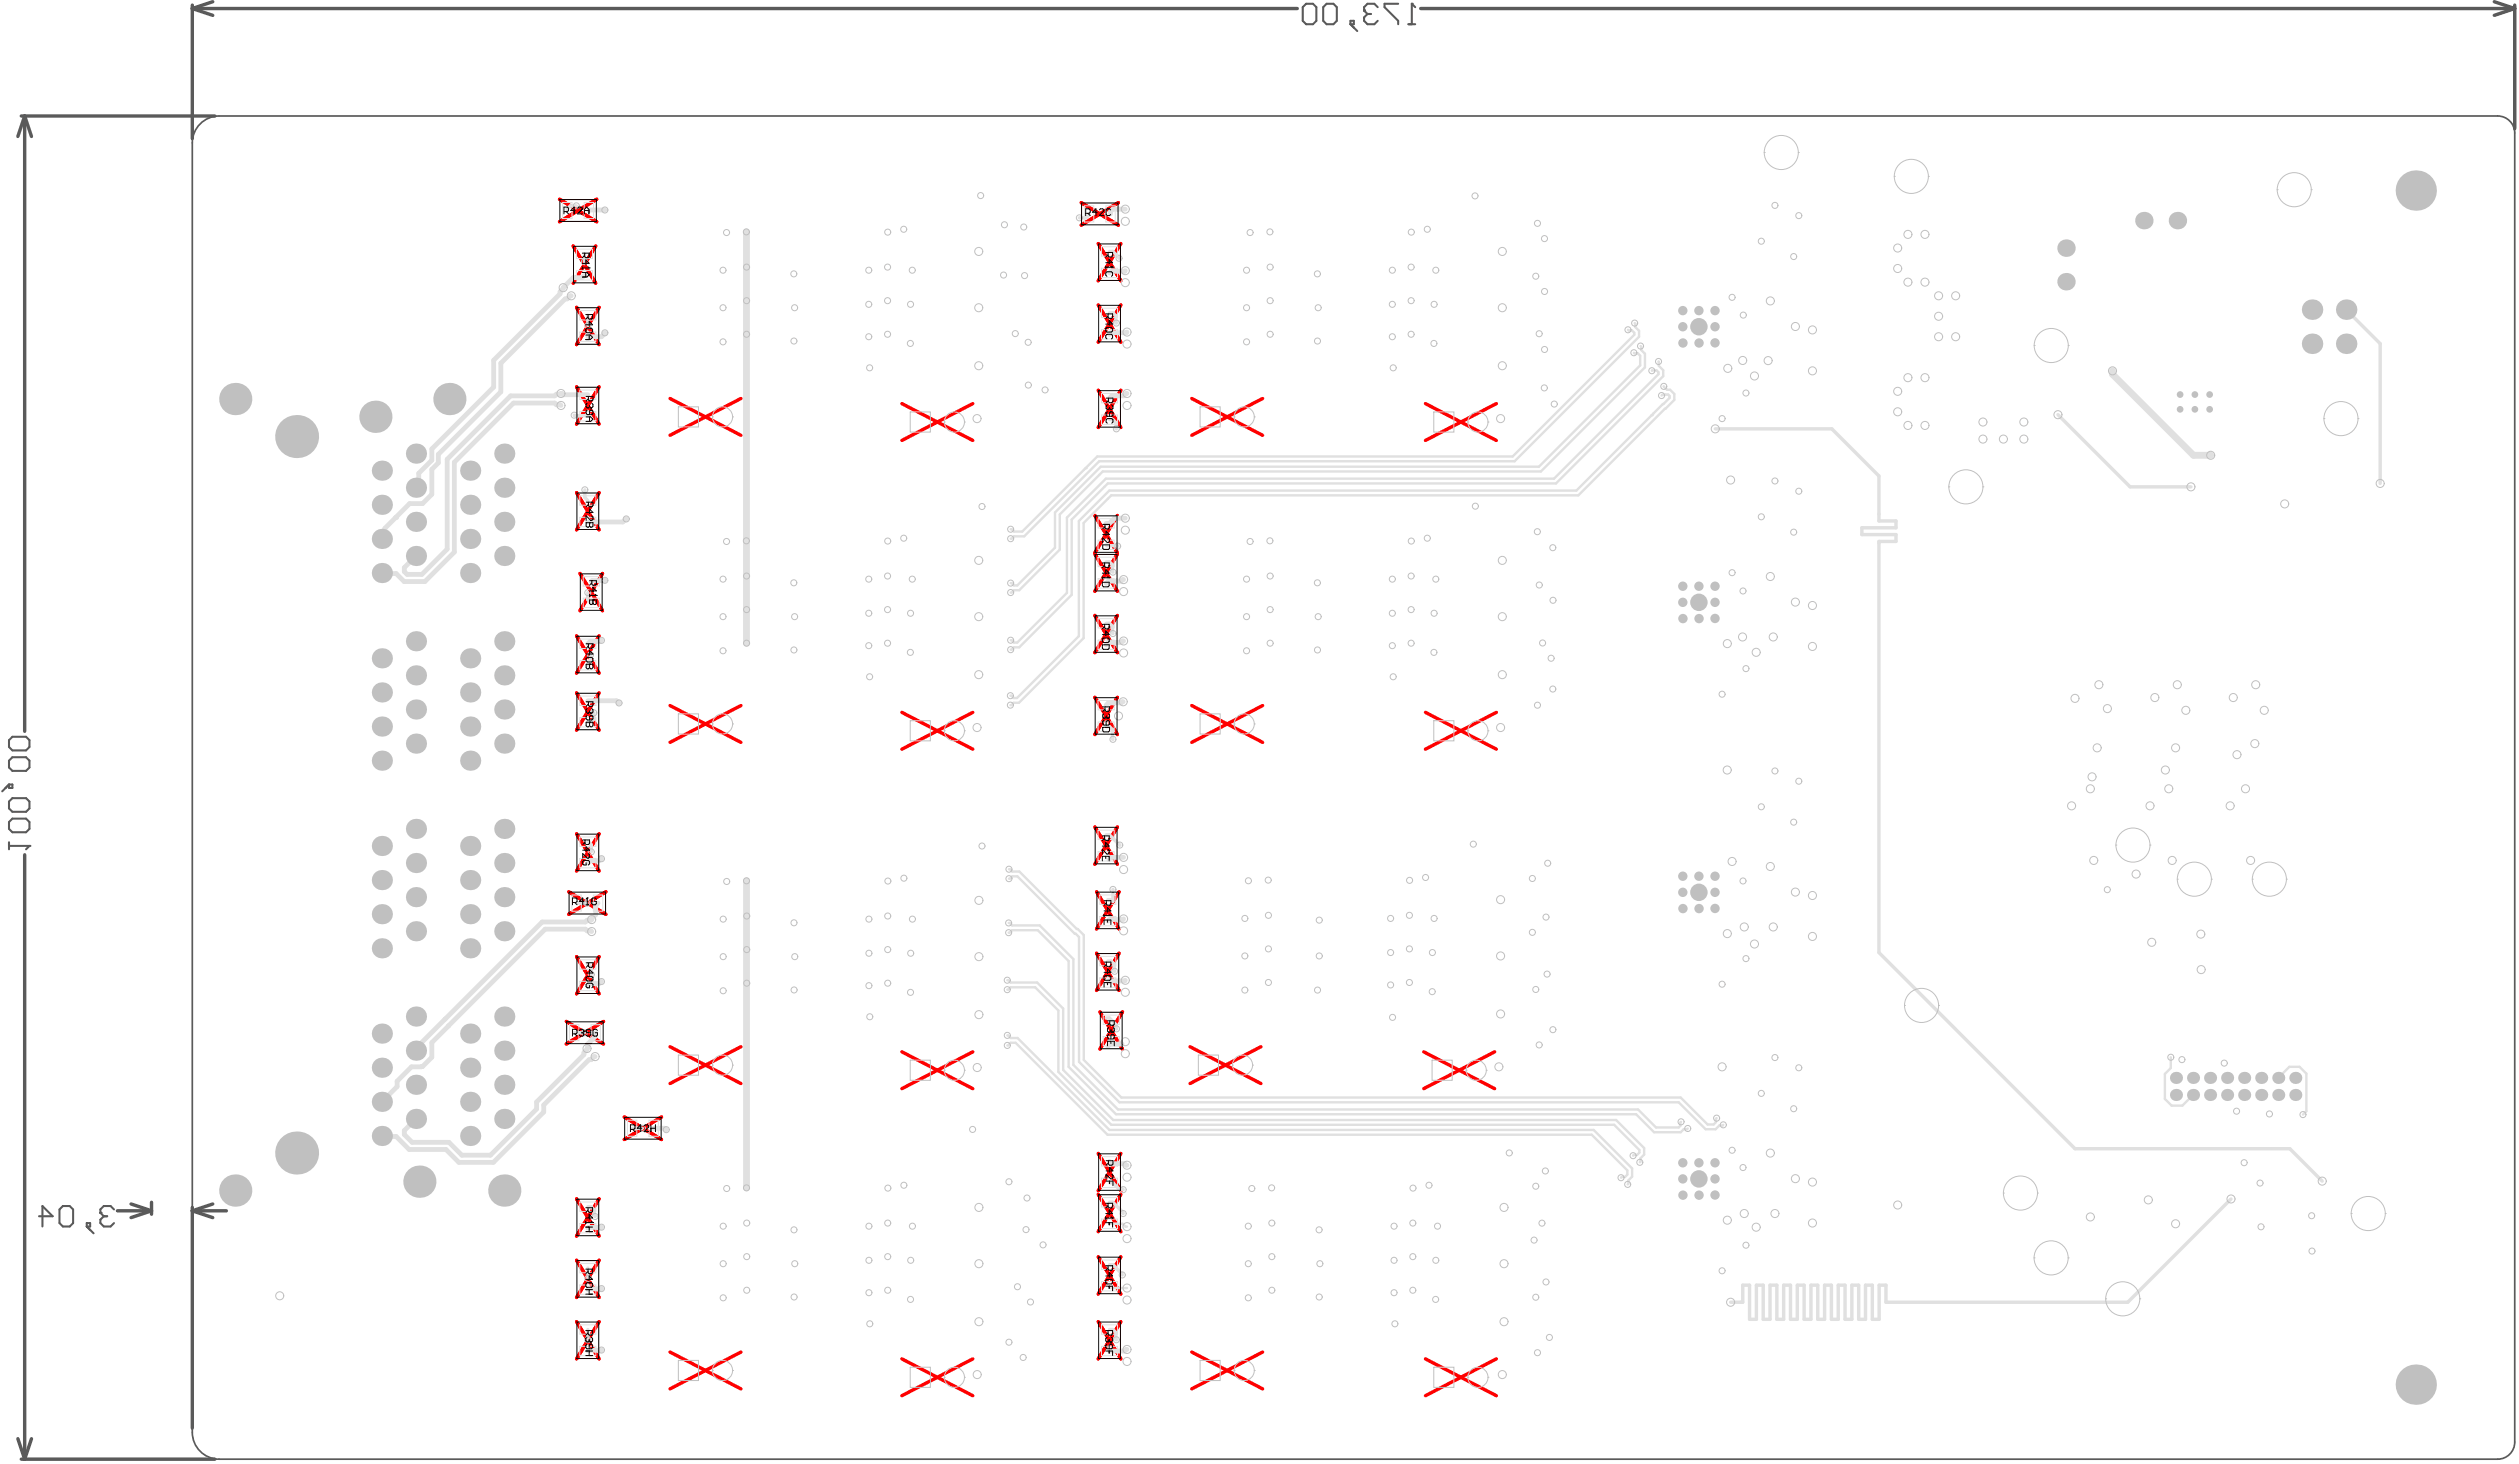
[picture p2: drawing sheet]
<svg xmlns="http://www.w3.org/2000/svg" width="624mm" height="363mm" viewBox="0 0 624 363" stroke-linecap="round" stroke-linejoin="round" font-family="sans-serif">
<g fill="none" stroke="#f00" stroke-width=".85">
<path d="M138.7 49.4l9.2 5.5M147.9 49.4l-9.2 5.5M268 50.2l9.2 5.6M277.2 50.2l-9.2 5.6M142.1 60.9l5.6 9.2M142.9 76.1l5.6 9.3M147.7 60.9l-5.6 9.2M148.5 76.1l-5.6 9.3M272.2 60.3l5.6 9.3M272.2 75.6l5.6 9.2M277.8 60.3l-5.6 9.3M277.8 75.6l-5.6 9.2"/>
<path d="M142.9 95.8l5.6 9.2M148.5 95.8l-5.6 9.2M166.1 98.7l17.6 9.1M183.7 98.7l-17.6 9.1M223.6 100l17.5 9.1M241.1 100l-17.5 9.1M272.2 96.7l5.6 9.2M277.8 96.7l-5.6 9.2M295.4 98.7l17.6 9.1M313 98.7l-17.6 9.1M353.3 100l17.6 9.1M370.9 100l-17.6 9.1"/>
<path d="M142.9 122l5.6 9.2M148.5 122l-5.6 9.2M271.4 127.7l5.6 9.2M271.4 137.2l5.6 9.3M277 127.7l-5.6 9.2M277 137.2l-5.6 9.3M142.9 157.5l5.6 9.2M143.8 142.1l5.5 9.2M148.5 157.5l-5.6 9.2M149.3 142.1l-5.5 9.2M271.4 152.5l5.6 9.2M277 152.5l-5.6 9.2"/>
<path d="M142.9 171.6l5.6 9.3M148.5 171.6l-5.6 9.3M166.1 174.8l17.6 9.1M183.7 174.8l-17.6 9.1M223.6 176.5l17.5 9.1M241.1 176.5l-17.5 9.1M271.4 172.7l5.6 9.3M277 172.7l-5.6 9.3M295.4 174.8l17.6 9.1M313 174.8l-17.6 9.1M353.3 176.5l17.6 9.1M370.9 176.5l-17.6 9.1"/>
<path d="M142.9 206.5l5.6 9.3M148.5 206.5l-5.6 9.3M271.4 204.9l5.6 9.2M277 204.9l-5.6 9.2M141 220.9l9.2 5.6M142.9 237l5.6 9.2M148.5 237l-5.6 9.2M150.2 220.9l-9.2 5.6M271.8 220.9l5.6 9.2M271.8 236.1l5.6 9.2M277.4 220.9l-5.6 9.2M277.4 236.1l-5.6 9.2"/>
<path d="M140.4 253l9.2 5.6M149.6 253l-9.2 5.6M166.1 259.3l17.6 9.1M183.7 259.3l-17.6 9.1M272.7 250.7l5.5 9.2M278.2 250.7l-5.5 9.2M295 259.3l17.6 9.1M312.6 259.3l-17.6 9.1M154.8 276.7l9.2 5.6M164 276.7l-9.2 5.6M223.6 260.6l17.5 9.1M241.1 260.6l-17.5 9.1"/>
<path d="M352.9 260.6l17.6 9.1M370.5 260.6l-17.6 9.1M142.9 297l5.6 9.2M148.5 297l-5.6 9.2M272.2 285.7l5.6 9.3M272.2 295.9l5.6 9.2M277.8 285.7l-5.6 9.3M277.8 295.9l-5.6 9.2M142.9 312.2l5.6 9.2M148.5 312.2l-5.6 9.2M272.2 311.3l5.6 9.3M277.8 311.3l-5.6 9.3"/>
<path d="M142.9 327.4l5.6 9.2M148.5 327.4l-5.6 9.2M166.1 334.9l17.6 9.1M183.7 334.9l-17.6 9.1M223.6 336.6l17.5 9.1M241.1 336.6l-17.5 9.1M272.2 327.4l5.6 9.2M277.8 327.4l-5.6 9.2M295.4 334.9l17.6 9.1M313 334.9l-17.6 9.1M353.3 336.6l17.6 9.1M370.9 336.6l-17.6 9.1"/>
</g>
<g fill="none" stroke="#5a5a5a" stroke-width=".85">
<path d="M47.7 2.1l5 1.7M47.7 2.1h273.9M47.7 1.3v33M52.7 .4l-5 1.7M352.2 2.1h271.2M618.3 .4l5.1 1.7M623.4 2.1l-5.1 1.7M623.4 1.3v30.6M5.3 28.7h48M6.1 28.7l-1.7 5.1M6.1 28.7l1.7 5.1M6.1 28.7v152.5"/>
<path d="M6.1 211.7v149.8M29.1 299.9h8.5M32.5 298.2l5.1 1.7M37.6 299.9l-5.1 1.7M37.6 297.8v3M47.7 299.1v54.7M47.7 299.9l5 1.7M47.7 299.9h8.4M52.7 298.2l-5 1.7M4.4 356.4l1.7 5.1M7.8 356.4l-1.7 5.1M5.3 361.5h48"/>
</g>
<path d="M349.1 6h1.7M350 .9v5.1" fill="none" stroke="#5a5a5a" stroke-width=".51"/>
<circle cx="350" cy=".9" r=".25" fill="#5a5a5a"/>
<path d="M341.5 1.8l-.8-.9h-1.7l-.9 .9v.8M346.6 .9h-3.4v.9l3.4 3.4v.8M350 .9l.8 .9" fill="none" stroke="#5a5a5a" stroke-width=".51"/>
<circle cx="338.1" cy="2.6" r=".25" fill="#5a5a5a"/>
<path d="M322.9 1.8l.9-.9h1.7l.8 .9v3.4l-.8 .8h-1.7l-.9-.8zM328 1.8l.8-.9h1.7l.9 .9v3.4l-.9 .8h-1.7l-.8-.8zM334.8 5.2h.8v.8h-.8zM334.8 6l1.6 1.7M338.1 2.6l.9 .9M339 3.5h.8M339 3.5l-.9 .8v.9l.9 .8h1.7l.8-.8M28.3 299.6l-.9-.8h-1.7l-.8 .8v.8" fill="none" stroke="#5a5a5a" stroke-width=".51"/>
<circle cx="24.9" cy="300.4" r=".25" fill="#5a5a5a"/>
<path d="M2.2 208.7v1.7M2.2 209.5h5.1M14.7 299.6l.9-.8h1.7l.8 .8v3.4l-.8 .8h-1.7l-.9-.8zM9.7 301.3h3.4l-2.6-2.5v5M21.5 303h.8v.8h-.8zM21.5 303.8l1.7 1.7M24.9 300.4l.8 .9M25.7 301.3h.9M25.7 301.3l-.8 .8v.9l.8 .8h1.7l.9-.8" fill="none" stroke="#5a5a5a" stroke-width=".51"/>
<circle cx="7.3" cy="209.5" r=".25" fill="#5a5a5a"/>
<path d="M2.2 194.3h.9v.9h-.9zM2.2 194.3l-1.7 1.7M3.1 182.5h3.4l.8 .9v1.6l-.8 .9h-3.4l-.9-.9v-1.6zM3.1 187.6h3.4l.8 .8v1.7l-.8 .9h-3.4l-.9-.9v-1.7zM3.1 197.7h3.4l.8 .9v1.7l-.8 .8h-3.4l-.9-.8v-1.7zM3.1 202.8h3.4l.8 .8v1.7l-.8 .9h-3.4l-.9-.9v-1.7zM7.3 209.5l-.8 .9" fill="none" stroke="#5a5a5a" stroke-width=".51"/>
<path d="M409.9 102.4l-.5 .4M390.8 121.5h-115.8l-7.6 7.6v28.5l-15.3 15.3h-.8l-.6-.6h-.2M391.2 122.7h-115.7l-6.9 6.9v28.5l-16 16h-1.3l-.6 .6h-.2M250.1 215.3h.2l.6 .6h1.8l14.2 14.2h.2l1.6 1.5v31l9.3 9.3h138.6l6.7 6.6h1.5l.5-.5v-.8l.2-.2M250.1 217.7h.2l.6-.6h1.3l14.2 14.2h.3l.8 .8v30.9l10 10.1h138.6l6.7 6.6h2.5l.9-.9h.8l.2-.2M250 231h.3l.6-.6h6.3l7.7 7.7v26.2l11.7 11.7h129l4.4 4.5h6.6l.8-.8h.8l.2-.2M250 228.6h.3l.6 .6h6.8l8.4 8.4v26.2l11 11h128.9l4.5 4.5h5.6l.4-.4v-.8l.2-.2M249.7 242.8h.2l.6 .6h6.6l6.4 6.4v15.2l12.5 12.4h124.6l7 7v1.6l-.9 .9v.8l-.2 .2M249.7 245.2h.2l.6-.6h6.1l5.8 5.7v15.2l13.1 13.1h124.6l6.3 6.3v.6l-.6 .6h-.8l-.2 .2M249.7 256.5l.8 .6h1.7l22.8 22.8h120l9.6 9.5v2.1l-1 .9v.8l-.1 .2M249.7 259l.8-.7h1.2l22.8 22.8h120.1l8.8 8.8v1.1l-.6 .6h-.8l-.2 .1" fill="none" stroke="#e0e0e0" stroke-width=".59"/>
<circle cx="409.4" cy="102.8" r=".3" fill="#e0e0e0"/>
<path d="M405 87.4l.2 .2h.8l.6 .5v2.4l-25.1 25.1h-108.6l-11.4 11.4v8.7l-9.3 9.3h-.9l-.5-.6h-.3M406.7 85.7l.1 .2v.8l1 .9v3.4l-25.8 25.8h-108.7l-10.6 10.6v8.8l-10 10h-1.4l-.5 .6h-.3M409.5 91.8h1.2l.4 .4v.5l-25.9 25.9h-111.1l-9.6 9.6v18.7l-12.3 12.3h-.9l-.5-.6h-.3M411.1 89.5l.1 1.1 1.1 1.1v1.5l-26.6 26.6h-111.1l-8.9 8.9v18.7l-13 13h-1.4l-.5 .5h-.3M411.9 98l.1-.2 1.5-.1 .3 .4v.5l-3.9 3.8M412.4 95.7l.8 .9h.8l1 1v1.5l-23.8 23.6M272.5 114.3l-18.6 18.6h-2.6l-.5 .5h-.3M409.4 102.8l-18.6 18.7" fill="none" stroke="#e0e0e0" stroke-width=".59"/>
<circle cx="269.1" cy="116" r=".3" fill="#e0e0e0"/>
<path d="M403.5 81.7l.2 .2h.8l.6 .5v.5l-30.1 30.2h-103l-18.6 18.6h-2.1l-.5-.6h-.3M405.2 80l.2 .2v.8l.9 .9v1.5l-30.9 30.9h-102.9M538.1 261.9v2.7l-1.5 1.4v6.2l1.7 1.7h2.7l2.6-2.7M564.7 267l2.8-2.7h2.5l1.7 1.7v9.3l-.8 .8M275 303.1h3.3l.7 .8h.4M275 318.6l.5 .5h3.9" fill="none" stroke="#e0e0e0" stroke-width=".59"/>
<g fill="none" stroke="#e0e0e0" stroke-width="1.2">
<path d="M149.9 52l-3.9 .1M278.9 51.8h-3l-.6 .6v.6M144.9 68.2l-.6 .6h-2.2l-2.5 2.5M278.9 67l-.1 .2h-3.4l-.4 .4M122.4 89.2v6.7l-15.4 15.3v2.8l-3.2 3.2v2.9M124.1 90v7.1l-15.4 15.5v2.1l-1.7 1.6v6.1M145.7 97.8h-6.1l-.5-.3-.2 .1h-.9l-.5 .5h-10.9l-15.8 15.7v22.2l-6.2 6.3h-3.7l-.7-.7v-1l2.9-2.9M149.9 82.4l-.8 1h-3.4M279.4 97.5h-.3l-.5 .6h-3l-.6 .5M279.4 82.3l-.2 .1h-3.8l-.4 .4M139.1 100.4l-.2-.1h-.9l-.5-.5h-10.2l-14.7 14.7v22.3l-7.3 7.3h-5.1l-2-2h-3.4l-.1-.2M155.2 128.5l-.8 .8h-8.7"/>
<path d="M275.6 129.1h.1M278.9 128.4h-2.6l-1.3 1.2h-.8M149.1 158.6l-.4 .3h-2.4l-.6 .6M149.9 143.8h-3.2l-.1 .2M278.5 143.6l-.6 .3h-3.1l-.6 .6M278.5 158.8l-.6 .4h-3.1l-.6 .5M145.7 173.6h7.1l.6 .5M278.4 173.8l-.5 .3h-3.1l-.6 .6M149.1 212.7l-.6 .5h-2.2l-.6 .6M278.5 212.4h-3.1l-.5 .6M146.7 230.8l-.2-.2h-.9l-.5-.4h-10l-28.1 28.1v3.6l-2.3 2.3-2.7 .1-3.6 3.5v1.4l-3.7 3.7M148.3 223.7l-.6 .6v2.3l-1.2 1.3h-.9l-.5 .5h-10.7l-31.3 31.3v.6"/>
<path d="M278.5 227.6l-.1 .2h-3.4l-.4 .4M110.3 252.4h.1M111.2 254.1h.1M147.7 255.8v.9l-2 1.9a2.29 2.29 0 0 1-.9 2.1v.5l-11.8 11.8v1.7l-11.4 11.5h-7.1l-3.2-3.2h-9.1l-2-2v-.9l2.9-2.9M149.1 243.1l-.6 .6h-2.2l-.6 .5M278.1 258.6h-2.9l-.6 .6M278.9 242.8l-.1 .2h-3.8l-.4 .4M147.5 261.7h-.2l-.8 .8h-.5l-11.2 11.2v1.8l-12.5 12.4h-8.6l-3.1-3.2h-9.2l-3.2-3.2h-3.4l-.1-.1M162 279.5h2.7l.5 .3M275 287.7l.6 .6h3.2l.6 .3M149.1 304l-3.2 .1-.2 .1M149.1 319.2l-3.2 .1-.2 .2"/>
<path d="M149.1 334.4l-3.2 .1-.2 .2M279.4 334.3l-.6 .4h-3.8"/>
</g>
<g fill="none" stroke="#e0e0e0" stroke-width=".85">
<path d="M142.9 51h-1.5l-.8 .7v.4M185 57.4v.1M270 53v.2l-.8 .8h-1.6M144.9 62.9v1.9M145.7 78.1v2.6M275 62.3h.9l1.5 1.7M275 77.5h.9l.7 .7 .1 1.8M142.3 102.9l3.4 .2M275 103.9h.9l.7 .8 .1 1.5M425.2 106.2h28.9l11.7 11.7v11.2h4.2v1.6h-8.5v1.7h8.5v1.7h-4.2v101.9l48.6 48.6h53.2l8 8M145 121.3v1.9l.7 .8M274.2 135l.2 .2 2.6 .1"/>
<path d="M274.2 139.2h.8l.8 .7 .1 1.8M145.7 146.8v1.8l.9 .7M185 159.3h.1M274.2 154.4h.8l.8 .7 .1 1.8M146.4 162.2v1.9l-.7 .7M147.2 176.6v1.6l-.7 .7h-.8M274.2 180h.8l.8 .8 .1 2.3M145.7 208.5l.9 .7v1.8M274.2 206.8h.8l2.6 2.5M277.6 209.3h.1M142.9 223.7h2.6M145.7 238.9l.9 .8v1.7"/>
<path d="M274.6 238.1h.8l.8 .7 .1 1.8M275.9 220.3v3l-.5-.4h-.8M142.3 255.8h2.6M274.2 252.2h.8l1.6 1.6 .2 1.1M156.7 279.5h2.5M145.7 298.9h.8l.8 .8v1.2l.2 .5M275 293h.9l1.5 1.6 1 .1M275 297.8h.9l2.4 2.4 .1 .4M553 297l-25.6 25.6h-59.9v-4.2h-1.7v8.4h-1.7v-8.4h-1.7v8.4h-1.7v-8.4h-1.7v8.4h-1.6v-8.4h-1.7v8.4h-1.7v-8.4h-1.7v8.4h-1.7v-8.4h-1.7v8.4h-1.7v-8.4h-1.7v8.4h-1.7v-8.4h-1.7v8.4h-1.6v-8.4h-1.7v8.4h-1.7v-8.4h-1.7v8.4h-1.7v-8.4h-1.7v4.2h-3M145.7 314.1v2.6M275 313.3h.9l2.2 2.2 .1 .3M145.7 329.3v2.6"/>
<path d="M275 329.3h.9l.7 .8 .1 1.8"/>
</g>
<path d="M185 57.5v101.8M185 218.2v76.1" fill="none" stroke="#e0e0e0" stroke-width="1.7"/>
<circle cx="98.1" cy="128.2" r=".59" fill="#e0e0e0"/>
<path d="M139.6 71.3v.2l-.8 .7v.6l-16.4 16.4M141.6 73.3h-.2l-.8 .7h-.5l-16 16M103.8 120.1l-.7 .7M107 122.4l-2.3 2.4h-3.2l-6.1 6.1v1.9l-.7 .7" fill="none" stroke="#e0e0e0" stroke-width="1.2"/>
<path d="M581.6 76.7l8.4 8.4v34.7M510.1 102.7l17.9 17.9h15.1" fill="none" stroke="#e0e0e0" stroke-width=".85"/>
<path d="M523.7 91.9v.8l20 20.1h4.3" fill="none" stroke="#e0e0e0" stroke-width="1.7"/>
<g fill="#c0c0c0">
<circle cx="547.7" cy="101.4" r=".83"/>
<circle cx="547.7" cy="97.7" r=".83"/>
<circle cx="544.1" cy="101.4" r=".83"/>
<circle cx="544.1" cy="97.7" r=".83"/>
<circle cx="540.4" cy="101.4" r=".83"/>
<circle cx="540.4" cy="97.7" r=".83"/>
<circle cx="425.1" cy="76.9" r="1.17"/>
<circle cx="421.1" cy="76.9" r="1.17"/>
<circle cx="417.1" cy="76.9" r="1.17"/>
<circle cx="417.1" cy="80.9" r="1.17"/>
<circle cx="421.1" cy="80.9" r="2.16"/>
<circle cx="425.1" cy="80.9" r="1.17"/>
<circle cx="425.1" cy="84.9" r="1.17"/>
<circle cx="421.2" cy="85" r="1.17"/>
<circle cx="417.2" cy="85" r="1.17"/>
<circle cx="425.1" cy="145.2" r="1.17"/>
<circle cx="421.1" cy="145.2" r="1.17"/>
<circle cx="417.1" cy="145.2" r="1.17"/>
<circle cx="417.1" cy="149.2" r="1.17"/>
<circle cx="421.1" cy="149.2" r="2.16"/>
<circle cx="425.1" cy="149.2" r="1.17"/>
<circle cx="425.1" cy="153.2" r="1.17"/>
<circle cx="421.2" cy="153.2" r="1.17"/>
<circle cx="417.2" cy="153.2" r="1.17"/>
<circle cx="425.1" cy="217.1" r="1.17"/>
<circle cx="421.1" cy="217.1" r="1.17"/>
<circle cx="417.1" cy="217.1" r="1.17"/>
<circle cx="417.1" cy="221" r="1.17"/>
<circle cx="421.1" cy="221" r="2.16"/>
<circle cx="425.1" cy="221" r="1.17"/>
<circle cx="425.1" cy="225" r="1.17"/>
<circle cx="421.2" cy="225.1" r="1.17"/>
<circle cx="417.2" cy="225.1" r="1.17"/>
<circle cx="425.1" cy="288" r="1.17"/>
<circle cx="421.1" cy="288" r="1.17"/>
<circle cx="417.1" cy="288" r="1.17"/>
<circle cx="417.1" cy="292" r="1.17"/>
<circle cx="421.1" cy="292" r="2.16"/>
<circle cx="425.1" cy="292" r="1.17"/>
<circle cx="425.1" cy="296" r="1.17"/>
<circle cx="421.2" cy="296.1" r="1.17"/>
<circle cx="417.2" cy="296.1" r="1.17"/>
</g>
<g fill="none" stroke="#c0c0c0" stroke-width=".25">
<circle cx="142.9" cy="51" r=".75"/>
<circle cx="149.9" cy="52" r=".75"/>
<circle cx="180.1" cy="57.6" r=".75"/>
<circle cx="185" cy="57.4" r=".75"/>
<circle cx="220.1" cy="57.5" r=".75"/>
<circle cx="224" cy="56.8" r=".75"/>
<circle cx="243.1" cy="48.4" r=".75"/>
<circle cx="249" cy="55.7" r=".75"/>
<circle cx="253.8" cy="56.2" r=".75"/>
<circle cx="267.6" cy="54" r=".75"/>
<circle cx="278.9" cy="51.8" r="1"/>
<circle cx="278.9" cy="54.8" r="1"/>
<circle cx="309.9" cy="57.6" r=".75"/>
<circle cx="314.8" cy="57.4" r=".75"/>
<circle cx="349.8" cy="57.5" r=".75"/>
<circle cx="353.8" cy="56.8" r=".75"/>
<circle cx="365.6" cy="48.5" r=".75"/>
<circle cx="381.1" cy="55.3" r=".75"/>
<circle cx="382.8" cy="59.1" r=".75"/>
<circle cx="436.6" cy="59.8" r=".75"/>
<circle cx="440" cy="50.9" r=".75"/>
<circle cx="445.9" cy="53.4" r=".75"/>
<circle cx="472.9" cy="58.1" r="1"/>
<circle cx="477.2" cy="58.1" r="1"/>
<circle cx="139.6" cy="71.3" r="1"/>
<circle cx="141.6" cy="73.3" r="1"/>
<circle cx="144.9" cy="64.8" r=".75"/>
<circle cx="179.2" cy="66.9" r=".75"/>
<circle cx="179.2" cy="76.2" r=".75"/>
<circle cx="185.1" cy="66.2" r=".75"/>
<circle cx="185.1" cy="74.5" r=".75"/>
<circle cx="196.8" cy="67.8" r=".75"/>
<circle cx="197" cy="76.2" r=".75"/>
<circle cx="215.4" cy="75.4" r=".75"/>
<circle cx="215.4" cy="66.9" r=".75"/>
<circle cx="220" cy="74.5" r=".75"/>
<circle cx="220" cy="66.2" r=".75"/>
<circle cx="225.7" cy="75.4" r=".75"/>
<circle cx="226.1" cy="66.9" r=".75"/>
<circle cx="242.6" cy="62.3" r="1"/>
<circle cx="242.6" cy="76.2" r="1"/>
<circle cx="248.8" cy="68.1" r=".75"/>
<circle cx="254" cy="68.3" r=".75"/>
<circle cx="277.4" cy="64" r=".75"/>
<circle cx="278.9" cy="70" r="1"/>
<circle cx="278.9" cy="67" r="1"/>
<circle cx="309" cy="76.2" r=".75"/>
<circle cx="309" cy="66.9" r=".75"/>
<circle cx="314.8" cy="66.2" r=".75"/>
<circle cx="314.8" cy="74.5" r=".75"/>
<circle cx="326.6" cy="67.8" r=".75"/>
<circle cx="326.8" cy="76.2" r=".75"/>
<circle cx="345.1" cy="75.4" r=".75"/>
<circle cx="345.1" cy="66.9" r=".75"/>
<circle cx="349.8" cy="74.5" r=".75"/>
<circle cx="349.8" cy="66.2" r=".75"/>
<circle cx="355.5" cy="75.4" r=".75"/>
<circle cx="355.9" cy="66.9" r=".75"/>
<circle cx="372.4" cy="62.3" r="1"/>
<circle cx="372.4" cy="76.2" r="1"/>
<circle cx="380.7" cy="68.4" r=".75"/>
<circle cx="382.9" cy="72.2" r=".75"/>
<circle cx="429.4" cy="73.7" r=".75"/>
<circle cx="432.1" cy="78.1" r=".75"/>
<circle cx="438.8" cy="74.5" r="1"/>
<circle cx="444.6" cy="63.6" r=".75"/>
<circle cx="470.4" cy="61.4" r="1"/>
<circle cx="470.4" cy="66.5" r="1"/>
<circle cx="472.9" cy="69.9" r="1"/>
<circle cx="477.2" cy="69.9" r="1"/>
<circle cx="480.5" cy="78.3" r="1"/>
<circle cx="480.5" cy="73.3" r="1"/>
<circle cx="484.8" cy="73.3" r="1"/>
<circle cx="139.1" cy="97.5" r="1"/>
<circle cx="145.7" cy="80.7" r=".75"/>
<circle cx="149.9" cy="82.4" r=".75"/>
<circle cx="179.2" cy="84.7" r=".75"/>
<circle cx="185.1" cy="82.8" r=".75"/>
<circle cx="196.8" cy="84.5" r=".75"/>
<circle cx="215.4" cy="83.4" r=".75"/>
<circle cx="215.6" cy="91.1" r=".75"/>
<circle cx="220" cy="82.8" r=".75"/>
<circle cx="225.7" cy="85.1" r=".75"/>
<circle cx="242.6" cy="90.6" r="1"/>
<circle cx="251.7" cy="82.6" r=".75"/>
<circle cx="254.9" cy="84.8" r=".75"/>
<circle cx="254.9" cy="95.4" r=".75"/>
<circle cx="259.1" cy="96.6" r=".75"/>
<circle cx="276.7" cy="80" r=".75"/>
<circle cx="279.4" cy="82.3" r="1"/>
<circle cx="279.4" cy="85.2" r="1"/>
<circle cx="279.4" cy="97.5" r="1"/>
<circle cx="309" cy="84.7" r=".75"/>
<circle cx="314.8" cy="82.8" r=".75"/>
<circle cx="326.6" cy="84.5" r=".75"/>
<circle cx="345.1" cy="83.4" r=".75"/>
<circle cx="345.3" cy="91.1" r=".75"/>
<circle cx="349.8" cy="82.8" r=".75"/>
<circle cx="355.4" cy="85.1" r=".75"/>
<circle cx="372.4" cy="90.6" r="1"/>
<circle cx="381.5" cy="82.7" r=".75"/>
<circle cx="382.8" cy="96.1" r=".75"/>
<circle cx="382.9" cy="86.6" r=".75"/>
<circle cx="403.5" cy="81.7" r=".75"/>
<circle cx="405" cy="87.4" r=".75"/>
<circle cx="405.2" cy="80" r=".75"/>
<circle cx="406.7" cy="85.7" r=".75"/>
<circle cx="409.5" cy="91.8" r=".75"/>
<circle cx="411.1" cy="89.5" r=".75"/>
<circle cx="411.9" cy="98" r=".75"/>
<circle cx="412.4" cy="95.7" r=".75"/>
<circle cx="428.3" cy="91.2" r="1"/>
<circle cx="432" cy="89.3" r="1"/>
<circle cx="432.8" cy="97.4" r=".75"/>
<circle cx="434.9" cy="93.1" r="1"/>
<circle cx="438.3" cy="89.3" r="1"/>
<circle cx="445" cy="80.9" r="1"/>
<circle cx="449.3" cy="91.9" r="1"/>
<circle cx="449.3" cy="81.7" r="1"/>
<circle cx="470.4" cy="96.9" r="1"/>
<circle cx="472.9" cy="93.6" r="1"/>
<circle cx="477.2" cy="93.6" r="1"/>
<circle cx="480.5" cy="83.4" r="1"/>
<circle cx="484.8" cy="83.4" r="1"/>
<circle cx="523.7" cy="91.9" r="1"/>
<circle cx="139.1" cy="100.4" r="1"/>
<circle cx="142.3" cy="102.9" r=".75"/>
<circle cx="242.2" cy="103.7" r="1"/>
<circle cx="276.7" cy="106.2" r=".75"/>
<circle cx="279.4" cy="100.4" r="1"/>
<circle cx="372" cy="103.7" r="1"/>
<circle cx="385.3" cy="100.1" r=".75"/>
<circle cx="425.2" cy="106.2" r="1"/>
<circle cx="426.9" cy="103.7" r=".75"/>
<circle cx="429" cy="118.9" r="1"/>
<circle cx="440" cy="119.1" r=".75"/>
<circle cx="470.4" cy="102" r="1"/>
<circle cx="472.9" cy="105.4" r="1"/>
<circle cx="477.2" cy="105.4" r="1"/>
<circle cx="491.5" cy="104.5" r="1"/>
<circle cx="491.5" cy="108.8" r="1"/>
<circle cx="496.6" cy="108.8" r="1"/>
<circle cx="501.7" cy="104.5" r="1"/>
<circle cx="501.7" cy="108.8" r="1"/>
<circle cx="510.1" cy="102.7" r="1"/>
<circle cx="548" cy="112.8" r="1"/>
<circle cx="590" cy="119.8" r="1"/>
<circle cx="145" cy="121.3" r=".75"/>
<circle cx="155.2" cy="128.5" r=".75"/>
<circle cx="180.1" cy="134.1" r=".75"/>
<circle cx="185" cy="134" r=".75"/>
<circle cx="220.1" cy="134" r=".75"/>
<circle cx="224" cy="133.3" r=".75"/>
<circle cx="242.6" cy="138.8" r="1"/>
<circle cx="243.4" cy="125.5" r=".75"/>
<circle cx="250.5" cy="133.4" r=".75"/>
<circle cx="250.5" cy="131.1" r=".75"/>
<circle cx="277" cy="135.3" r=".75"/>
<circle cx="278.9" cy="128.4" r="1"/>
<circle cx="278.9" cy="131.3" r="1"/>
<circle cx="309.9" cy="134.1" r=".75"/>
<circle cx="314.8" cy="134" r=".75"/>
<circle cx="349.8" cy="134" r=".75"/>
<circle cx="353.8" cy="133.3" r=".75"/>
<circle cx="365.7" cy="125.4" r=".75"/>
<circle cx="372.4" cy="138.8" r="1"/>
<circle cx="381.1" cy="131.7" r=".75"/>
<circle cx="384.9" cy="135.7" r=".75"/>
<circle cx="436.6" cy="128" r=".75"/>
<circle cx="444.6" cy="131.8" r=".75"/>
<circle cx="445.9" cy="121.7" r=".75"/>
<circle cx="543.1" cy="120.6" r="1"/>
<circle cx="566.3" cy="124.8" r="1"/>
<circle cx="145.7" cy="146.8" r=".75"/>
<circle cx="149.1" cy="158.6" r=".75"/>
<circle cx="149.9" cy="143.8" r=".75"/>
<circle cx="179.2" cy="143.5" r=".75"/>
<circle cx="179.2" cy="152.8" r=".75"/>
<circle cx="185.1" cy="142.7" r=".75"/>
<circle cx="185.1" cy="151" r=".75"/>
<circle cx="185.1" cy="159.3" r=".75"/>
<circle cx="196.8" cy="144.4" r=".75"/>
<circle cx="197" cy="152.8" r=".75"/>
<circle cx="215.4" cy="143.5" r=".75"/>
<circle cx="215.4" cy="151.9" r=".75"/>
<circle cx="215.4" cy="159.9" r=".75"/>
<circle cx="220" cy="151" r=".75"/>
<circle cx="220" cy="159.3" r=".75"/>
<circle cx="220" cy="142.7" r=".75"/>
<circle cx="225.7" cy="151.9" r=".75"/>
<circle cx="226.1" cy="143.5" r=".75"/>
<circle cx="242.6" cy="152.8" r="1"/>
<circle cx="250.5" cy="146.8" r=".75"/>
<circle cx="250.5" cy="158.6" r=".75"/>
<circle cx="250.5" cy="144.4" r=".75"/>
<circle cx="275.9" cy="141.7" r=".75"/>
<circle cx="275.9" cy="156.9" r=".75"/>
<circle cx="278.5" cy="146.5" r="1"/>
<circle cx="278.5" cy="158.8" r="1"/>
<circle cx="278.5" cy="143.6" r="1"/>
<circle cx="309" cy="143.5" r=".75"/>
<circle cx="309" cy="152.8" r=".75"/>
<circle cx="314.8" cy="142.7" r=".75"/>
<circle cx="314.8" cy="151" r=".75"/>
<circle cx="314.8" cy="159.3" r=".75"/>
<circle cx="326.6" cy="144.4" r=".75"/>
<circle cx="326.8" cy="152.8" r=".75"/>
<circle cx="345.1" cy="143.5" r=".75"/>
<circle cx="345.1" cy="151.9" r=".75"/>
<circle cx="345.1" cy="159.9" r=".75"/>
<circle cx="349.8" cy="159.3" r=".75"/>
<circle cx="349.8" cy="151" r=".75"/>
<circle cx="349.8" cy="142.7" r=".75"/>
<circle cx="355.5" cy="151.9" r=".75"/>
<circle cx="355.9" cy="143.5" r=".75"/>
<circle cx="372.4" cy="152.8" r="1"/>
<circle cx="381.6" cy="144.9" r=".75"/>
<circle cx="382.4" cy="159.3" r=".75"/>
<circle cx="385" cy="148.7" r=".75"/>
<circle cx="428.2" cy="159.4" r="1"/>
<circle cx="429.4" cy="141.9" r=".75"/>
<circle cx="431.9" cy="157.8" r="1"/>
<circle cx="432.1" cy="146.4" r=".75"/>
<circle cx="438.8" cy="142.8" r="1"/>
<circle cx="439.6" cy="157.8" r="1"/>
<circle cx="445" cy="149.1" r="1"/>
<circle cx="449.3" cy="150" r="1"/>
<circle cx="146.4" cy="162.2" r=".75"/>
<circle cx="147.2" cy="176.6" r=".75"/>
<circle cx="153.4" cy="174.1" r=".75"/>
<circle cx="179.2" cy="161.2" r=".75"/>
<circle cx="196.8" cy="161" r=".75"/>
<circle cx="215.6" cy="167.6" r=".75"/>
<circle cx="225.7" cy="161.6" r=".75"/>
<circle cx="242.6" cy="167.1" r="1"/>
<circle cx="250.5" cy="174.7" r=".75"/>
<circle cx="250.5" cy="172.3" r=".75"/>
<circle cx="250.5" cy="160.9" r=".75"/>
<circle cx="277.3" cy="177.4" r="1"/>
<circle cx="278.4" cy="173.8" r="1"/>
<circle cx="278.5" cy="161.8" r="1"/>
<circle cx="309" cy="161.2" r=".75"/>
<circle cx="326.6" cy="161" r=".75"/>
<circle cx="345.3" cy="167.6" r=".75"/>
<circle cx="355.4" cy="161.6" r=".75"/>
<circle cx="372.4" cy="167.1" r="1"/>
<circle cx="381.1" cy="174.7" r=".75"/>
<circle cx="384.5" cy="163.1" r=".75"/>
<circle cx="384.9" cy="170.7" r=".75"/>
<circle cx="426.9" cy="172" r=".75"/>
<circle cx="432.8" cy="165.6" r=".75"/>
<circle cx="435.3" cy="161.6" r="1"/>
<circle cx="449.3" cy="160.1" r="1"/>
<circle cx="514.4" cy="173" r="1"/>
<circle cx="520.3" cy="169.6" r="1"/>
<circle cx="522.4" cy="175.5" r="1"/>
<circle cx="534.1" cy="172.8" r="1"/>
<circle cx="539.7" cy="169.6" r="1"/>
<circle cx="541.8" cy="176" r="1"/>
<circle cx="553.6" cy="172.8" r="1"/>
<circle cx="559.2" cy="169.6" r="1"/>
<circle cx="561.3" cy="176" r="1"/>
<circle cx="242.2" cy="180.2" r="1"/>
<circle cx="275.9" cy="183.1" r=".75"/>
<circle cx="372" cy="180.2" r="1"/>
<circle cx="428.1" cy="190.7" r="1"/>
<circle cx="436.6" cy="199.9" r=".75"/>
<circle cx="440" cy="191" r=".75"/>
<circle cx="445.9" cy="193.5" r=".75"/>
<circle cx="513.5" cy="199.6" r="1"/>
<circle cx="518.2" cy="195.4" r="1"/>
<circle cx="518.6" cy="192.4" r="1"/>
<circle cx="519.9" cy="185.3" r="1"/>
<circle cx="533" cy="199.6" r="1"/>
<circle cx="536.8" cy="190.7" r="1"/>
<circle cx="537.6" cy="195.4" r="1"/>
<circle cx="539.3" cy="185.3" r="1"/>
<circle cx="552.8" cy="199.6" r="1"/>
<circle cx="554.5" cy="186.9" r="1"/>
<circle cx="556.6" cy="195.4" r="1"/>
<circle cx="558.9" cy="184.2" r="1"/>
<circle cx="146.6" cy="211" r=".75"/>
<circle cx="149.1" cy="212.7" r=".75"/>
<circle cx="180.1" cy="218.4" r=".75"/>
<circle cx="185" cy="218.2" r=".75"/>
<circle cx="220.1" cy="218.3" r=".75"/>
<circle cx="224.1" cy="217.5" r=".75"/>
<circle cx="243.4" cy="209.6" r=".75"/>
<circle cx="250.1" cy="215.3" r=".75"/>
<circle cx="250.1" cy="217.7" r=".75"/>
<circle cx="277.6" cy="209.3" r=".75"/>
<circle cx="278.5" cy="212.4" r="1"/>
<circle cx="278.5" cy="215.4" r="1"/>
<circle cx="309.5" cy="218.2" r=".75"/>
<circle cx="314.4" cy="218" r=".75"/>
<circle cx="349.4" cy="218.1" r=".75"/>
<circle cx="353.4" cy="217.4" r=".75"/>
<circle cx="365.2" cy="209.1" r=".75"/>
<circle cx="379.8" cy="217.6" r=".75"/>
<circle cx="383.6" cy="213.8" r=".75"/>
<circle cx="429.4" cy="213.4" r="1"/>
<circle cx="432.1" cy="218.2" r=".75"/>
<circle cx="438.8" cy="214.6" r="1"/>
<circle cx="444.6" cy="203.7" r=".75"/>
<circle cx="519" cy="213.1" r="1"/>
<circle cx="529.5" cy="216.5" r="1"/>
<circle cx="538.4" cy="213.1" r="1"/>
<circle cx="557.9" cy="213.1" r="1"/>
<circle cx="145.5" cy="223.7" r=".75"/>
<circle cx="146.7" cy="230.8" r="1"/>
<circle cx="146.7" cy="227.8" r="1"/>
<circle cx="179.3" cy="237" r=".75"/>
<circle cx="179.3" cy="227.7" r=".75"/>
<circle cx="185.1" cy="226.9" r=".75"/>
<circle cx="185.1" cy="235.2" r=".75"/>
<circle cx="196.8" cy="228.6" r=".75"/>
<circle cx="197" cy="237" r=".75"/>
<circle cx="215.4" cy="227.7" r=".75"/>
<circle cx="215.4" cy="236.1" r=".75"/>
<circle cx="220.1" cy="235.2" r=".75"/>
<circle cx="220.1" cy="226.9" r=".75"/>
<circle cx="225.7" cy="236.1" r=".75"/>
<circle cx="226.2" cy="227.7" r=".75"/>
<circle cx="242.7" cy="223" r="1"/>
<circle cx="242.7" cy="237" r="1"/>
<circle cx="250" cy="231" r=".75"/>
<circle cx="250" cy="228.6" r=".75"/>
<circle cx="275.9" cy="220.3" r=".75"/>
<circle cx="278.5" cy="227.6" r="1"/>
<circle cx="278.5" cy="230.6" r="1"/>
<circle cx="308.6" cy="227.5" r=".75"/>
<circle cx="308.6" cy="236.8" r=".75"/>
<circle cx="314.4" cy="226.7" r=".75"/>
<circle cx="314.4" cy="235.1" r=".75"/>
<circle cx="327" cy="236.8" r=".75"/>
<circle cx="327" cy="227.9" r=".75"/>
<circle cx="344.7" cy="236" r=".75"/>
<circle cx="344.7" cy="227.5" r=".75"/>
<circle cx="349.4" cy="235.1" r=".75"/>
<circle cx="349.4" cy="226.7" r=".75"/>
<circle cx="355.1" cy="236" r=".75"/>
<circle cx="355.5" cy="227.5" r=".75"/>
<circle cx="372" cy="236.8" r="1"/>
<circle cx="372" cy="222.9" r="1"/>
<circle cx="379.8" cy="231" r=".75"/>
<circle cx="383.2" cy="227.2" r=".75"/>
<circle cx="428.2" cy="231.3" r="1"/>
<circle cx="432.4" cy="229.6" r="1"/>
<circle cx="432.8" cy="237.5" r=".75"/>
<circle cx="434.9" cy="233.8" r="1"/>
<circle cx="439.6" cy="229.6" r="1"/>
<circle cx="445" cy="221" r="1"/>
<circle cx="449.3" cy="232" r="1"/>
<circle cx="449.3" cy="221.8" r="1"/>
<circle cx="522.4" cy="220.4" r=".75"/>
<circle cx="533.4" cy="233.4" r="1"/>
<circle cx="545.5" cy="231.4" r="1"/>
<circle cx="144.9" cy="255.8" r=".75"/>
<circle cx="145.5" cy="259.7" r="1"/>
<circle cx="146.6" cy="241.4" r=".75"/>
<circle cx="149.1" cy="243.1" r=".75"/>
<circle cx="179.3" cy="245.4" r=".75"/>
<circle cx="185.1" cy="243.5" r=".75"/>
<circle cx="196.8" cy="245.2" r=".75"/>
<circle cx="215.4" cy="244.2" r=".75"/>
<circle cx="215.6" cy="251.9" r=".75"/>
<circle cx="220.1" cy="243.5" r=".75"/>
<circle cx="225.7" cy="245.8" r=".75"/>
<circle cx="242.7" cy="251.3" r="1"/>
<circle cx="249.7" cy="245.2" r=".75"/>
<circle cx="249.7" cy="242.8" r=".75"/>
<circle cx="249.7" cy="259" r=".75"/>
<circle cx="249.7" cy="256.5" r=".75"/>
<circle cx="276.3" cy="240.6" r=".75"/>
<circle cx="276.8" cy="254.9" r=".75"/>
<circle cx="278.9" cy="245.8" r="1"/>
<circle cx="278.9" cy="258" r="1"/>
<circle cx="278.9" cy="242.8" r="1"/>
<circle cx="308.6" cy="245.3" r=".75"/>
<circle cx="314.4" cy="243.4" r=".75"/>
<circle cx="326.6" cy="245.3" r=".75"/>
<circle cx="344.7" cy="244" r=".75"/>
<circle cx="345.2" cy="252" r=".75"/>
<circle cx="349.4" cy="243.4" r=".75"/>
<circle cx="355" cy="245.7" r=".75"/>
<circle cx="372" cy="251.2" r="1"/>
<circle cx="380.7" cy="245.1" r=".75"/>
<circle cx="381.5" cy="258.8" r=".75"/>
<circle cx="383.5" cy="241.3" r=".75"/>
<circle cx="384.9" cy="255.1" r=".75"/>
<circle cx="426.9" cy="243.8" r=".75"/>
<circle cx="545.6" cy="240.2" r="1"/>
<circle cx="147.5" cy="261.7" r="1"/>
<circle cx="159.2" cy="279.5" r=".75"/>
<circle cx="165.2" cy="279.8" r=".75"/>
<circle cx="241.1" cy="279.8" r=".75"/>
<circle cx="242.2" cy="264.4" r="1"/>
<circle cx="278.9" cy="261" r="1"/>
<circle cx="371.5" cy="264.3" r="1"/>
<circle cx="416.7" cy="277.9" r=".75"/>
<circle cx="418.4" cy="279.5" r=".75"/>
<circle cx="425.5" cy="277" r=".75"/>
<circle cx="426.9" cy="264.3" r="1"/>
<circle cx="427.2" cy="278.6" r=".75"/>
<circle cx="436.6" cy="270.8" r=".75"/>
<circle cx="440" cy="262" r=".75"/>
<circle cx="444.6" cy="274.6" r=".75"/>
<circle cx="445.9" cy="264.5" r=".75"/>
<circle cx="538.1" cy="261.9" r=".75"/>
<circle cx="540.9" cy="262.5" r=".75"/>
<circle cx="551.4" cy="263.4" r=".75"/>
<circle cx="554.4" cy="275.3" r=".75"/>
<circle cx="562.6" cy="275.9" r=".75"/>
<circle cx="570.9" cy="276.1" r=".75"/>
<circle cx="180.1" cy="294.4" r=".75"/>
<circle cx="185" cy="294.3" r=".75"/>
<circle cx="220.1" cy="294.3" r=".75"/>
<circle cx="224.1" cy="293.6" r=".75"/>
<circle cx="242.7" cy="299.1" r="1"/>
<circle cx="250.1" cy="292.7" r=".75"/>
<circle cx="254.6" cy="296.8" r=".75"/>
<circle cx="278.4" cy="294.7" r=".75"/>
<circle cx="279.4" cy="291.6" r="1"/>
<circle cx="279.4" cy="288.6" r="1"/>
<circle cx="310.3" cy="294.4" r=".75"/>
<circle cx="315.2" cy="294.3" r=".75"/>
<circle cx="350.3" cy="294.3" r=".75"/>
<circle cx="354.2" cy="293.6" r=".75"/>
<circle cx="372.8" cy="299.1" r="1"/>
<circle cx="374.1" cy="285.6" r=".75"/>
<circle cx="380.7" cy="293.8" r=".75"/>
<circle cx="383.1" cy="290.1" r=".75"/>
<circle cx="401.8" cy="291.7" r=".75"/>
<circle cx="403.5" cy="293.4" r=".75"/>
<circle cx="404.8" cy="286.3" r=".75"/>
<circle cx="406.5" cy="287.9" r=".75"/>
<circle cx="429.4" cy="284.9" r=".75"/>
<circle cx="432.1" cy="289.2" r=".75"/>
<circle cx="438.8" cy="285.6" r="1"/>
<circle cx="445" cy="292" r="1"/>
<circle cx="449.3" cy="292.8" r="1"/>
<circle cx="470.4" cy="298.5" r="1"/>
<circle cx="532.5" cy="297.2" r="1"/>
<circle cx="553" cy="297" r="1"/>
<circle cx="556.3" cy="288" r=".75"/>
<circle cx="560.2" cy="293.1" r=".75"/>
<circle cx="575.6" cy="292.6" r="1"/>
<circle cx="145.7" cy="316.7" r=".75"/>
<circle cx="147.5" cy="301.4" r=".75"/>
<circle cx="149.1" cy="304" r=".75"/>
<circle cx="149.1" cy="319.2" r=".75"/>
<circle cx="179.3" cy="313" r=".75"/>
<circle cx="179.3" cy="303.7" r=".75"/>
<circle cx="185.1" cy="303" r=".75"/>
<circle cx="185.1" cy="311.3" r=".75"/>
<circle cx="185.1" cy="319.6" r=".75"/>
<circle cx="196.8" cy="304.7" r=".75"/>
<circle cx="197" cy="313" r=".75"/>
<circle cx="215.4" cy="303.7" r=".75"/>
<circle cx="215.4" cy="312.2" r=".75"/>
<circle cx="220.1" cy="319.6" r=".75"/>
<circle cx="220.1" cy="311.3" r=".75"/>
<circle cx="220.1" cy="303" r=".75"/>
<circle cx="225.7" cy="312.2" r=".75"/>
<circle cx="226.2" cy="303.7" r=".75"/>
<circle cx="242.7" cy="313" r="1"/>
<circle cx="252.2" cy="318.7" r=".75"/>
<circle cx="254.3" cy="304.6" r=".75"/>
<circle cx="258.6" cy="308.4" r=".75"/>
<circle cx="278.2" cy="315.8" r=".75"/>
<circle cx="278.4" cy="300.6" r=".75"/>
<circle cx="279.4" cy="306.8" r="1"/>
<circle cx="279.4" cy="319.1" r="1"/>
<circle cx="279.4" cy="303.9" r="1"/>
<circle cx="309.4" cy="313" r=".75"/>
<circle cx="309.4" cy="303.7" r=".75"/>
<circle cx="315.3" cy="303" r=".75"/>
<circle cx="315.3" cy="311.3" r=".75"/>
<circle cx="315.3" cy="319.6" r=".75"/>
<circle cx="327" cy="304.7" r=".75"/>
<circle cx="327.2" cy="313" r=".75"/>
<circle cx="345.6" cy="303.7" r=".75"/>
<circle cx="345.6" cy="312.2" r=".75"/>
<circle cx="350.2" cy="319.6" r=".75"/>
<circle cx="350.2" cy="311.3" r=".75"/>
<circle cx="350.2" cy="303" r=".75"/>
<circle cx="355.9" cy="312.2" r=".75"/>
<circle cx="356.3" cy="303.7" r=".75"/>
<circle cx="372.8" cy="313" r="1"/>
<circle cx="380.3" cy="307.2" r=".75"/>
<circle cx="382.2" cy="303" r=".75"/>
<circle cx="383.2" cy="317.6" r=".75"/>
<circle cx="426.9" cy="314.8" r=".75"/>
<circle cx="428.2" cy="302.3" r="1"/>
<circle cx="432.4" cy="300.6" r="1"/>
<circle cx="432.8" cy="308.5" r=".75"/>
<circle cx="435.3" cy="304" r="1"/>
<circle cx="440" cy="300.6" r="1"/>
<circle cx="449.3" cy="303" r="1"/>
<circle cx="518.2" cy="301.5" r="1"/>
<circle cx="539.3" cy="303.1" r="1"/>
<circle cx="560.5" cy="303.9" r=".75"/>
<circle cx="573" cy="301.2" r=".75"/>
<circle cx="573.1" cy="309.9" r=".75"/>
<circle cx="69.3" cy="321" r="1"/>
<circle cx="145.7" cy="331.9" r=".75"/>
<circle cx="149.1" cy="334.4" r=".75"/>
<circle cx="179.3" cy="321.5" r=".75"/>
<circle cx="196.8" cy="321.3" r=".75"/>
<circle cx="215.4" cy="320.2" r=".75"/>
<circle cx="215.6" cy="327.9" r=".75"/>
<circle cx="225.7" cy="321.9" r=".75"/>
<circle cx="242.7" cy="327.4" r="1"/>
<circle cx="250.1" cy="332.5" r=".75"/>
<circle cx="253.6" cy="336.3" r=".75"/>
<circle cx="255.4" cy="322.5" r=".75"/>
<circle cx="276.7" cy="331.9" r=".75"/>
<circle cx="279.4" cy="337.3" r="1"/>
<circle cx="279.4" cy="322" r="1"/>
<circle cx="279.4" cy="334.3" r="1"/>
<circle cx="309.4" cy="321.5" r=".75"/>
<circle cx="327" cy="321.3" r=".75"/>
<circle cx="345.6" cy="320.2" r=".75"/>
<circle cx="345.8" cy="327.9" r=".75"/>
<circle cx="355.9" cy="321.9" r=".75"/>
<circle cx="372.8" cy="327.4" r="1"/>
<circle cx="380.7" cy="321.3" r=".75"/>
<circle cx="381.1" cy="335.1" r=".75"/>
<circle cx="384.1" cy="331.3" r=".75"/>
<circle cx="429" cy="322.6" r="1"/>
<circle cx="242.2" cy="340.5" r="1"/>
<circle cx="372.4" cy="340.5" r="1"/>
</g>
<circle cx="598.8" cy="343" r="5" fill="#c0c0c0"/>
<path d="M582.8 300.6h.1M582.8 300.6a4.2 4.2 0 0 0 4.2 4.2 4.2 4.2 0 0 0 4.3-4.2M582.8 300.6a4.2 4.2 0 0 1 4.2-4.2 4.2 4.2 0 0 1 4.3 4.2M591.3 300.6h.1" fill="none" stroke="#c0c0c0" stroke-width=".25"/>
<g fill="#c0c0c0">
<circle cx="569" cy="271.2" r="1.5"/>
<circle cx="564.7" cy="271.2" r="1.5"/>
<circle cx="560.5" cy="271.2" r="1.5"/>
<circle cx="560.5" cy="267" r="1.5"/>
<circle cx="556.3" cy="271.2" r="1.5"/>
<circle cx="556.3" cy="267" r="1.5"/>
<circle cx="552.1" cy="271.2" r="1.5"/>
<circle cx="552.1" cy="267" r="1.5"/>
<circle cx="547.8" cy="271.2" r="1.5"/>
<circle cx="543.6" cy="271.2" r="1.5"/>
<circle cx="539.4" cy="271.2" r="1.5"/>
</g>
<path d="M496.6 295.5h.1M496.6 295.5a4.2 4.2 0 0 0 4.2 4.3 4.2 4.2 0 0 0 4.3-4.3M496.6 295.5a4.2 4.2 0 0 1 4.2-4.2 4.2 4.2 0 0 1 4.3 4.2M505.1 295.5h.1M504.2 311.6h.1M504.2 311.6a4.2 4.2 0 0 0 4.2 4.2 4.2 4.2 0 0 0 4.3-4.2M504.2 311.6a4.2 4.2 0 0 1 4.2-4.2 4.2 4.2 0 0 1 4.3 4.2M512.7 311.6h.1M522 321.7h.1M522 321.7a4.2 4.2 0 0 0 4.2 4.3 4.2 4.2 0 0 0 4.2-4.3M522 321.7a4.2 4.2 0 0 1 4.2-4.2 4.2 4.2 0 0 1 4.2 4.2M530.4 321.7h.1" fill="none" stroke="#c0c0c0" stroke-width=".25"/>
<g fill="#c0c0c0">
<circle cx="569" cy="267" r="1.5"/>
<circle cx="564.7" cy="267" r="1.5"/>
</g>
<path d="M558.3 217.8h.1M558.3 217.8a4.2 4.2 0 0 0 4.2 4.2 4.2 4.2 0 0 0 4.3-4.2M558.3 217.8a4.2 4.2 0 0 1 4.2-4.2 4.2 4.2 0 0 1 4.3 4.2M566.8 217.8h.1" fill="none" stroke="#c0c0c0" stroke-width=".25"/>
<circle cx="547.8" cy="267" r="1.5" fill="#c0c0c0"/>
<path d="M539.7 217.8h.1M539.7 217.8a4.2 4.2 0 0 0 4.2 4.2 4.2 4.2 0 0 0 4.3-4.2M539.7 217.8a4.2 4.2 0 0 1 4.2-4.2 4.2 4.2 0 0 1 4.3 4.2M548.2 217.8h.1" fill="none" stroke="#c0c0c0" stroke-width=".25"/>
<g fill="#c0c0c0">
<circle cx="543.6" cy="267" r="1.5"/>
<circle cx="539.4" cy="267" r="1.5"/>
</g>
<g fill="none" stroke="#c0c0c0" stroke-width=".25">
<path d="M576.1 103.7h.1M576.1 103.7a4.2 4.2 0 0 0 4.2 4.2 4.2 4.2 0 0 0 4.2-4.2M576.1 103.7a4.2 4.2 0 0 1 4.2-4.2 4.2 4.2 0 0 1 4.2 4.2M584.5 103.7h.1M483.1 120.6h.1M483.1 120.6a4.2 4.2 0 0 0 4.2 4.2 4.2 4.2 0 0 0 4.2-4.2M483.1 120.6a4.2 4.2 0 0 1 4.2-4.2 4.2 4.2 0 0 1 4.2 4.2M491.5 120.6h.1M524.5 209.3h.1M524.5 209.3a4.2 4.2 0 0 0 4.2 4.3 4.2 4.2 0 0 0 4.3-4.3M524.5 209.3a4.2 4.2 0 0 1 4.2-4.2 4.2 4.2 0 0 1 4.3 4.2M533 209.3h.1"/>
<path d="M472.1 249.1h.1M472.1 249.1a4.2 4.2 0 0 0 4.2 4.2 4.2 4.2 0 0 0 4.2-4.2M472.1 249.1a4.2 4.2 0 0 1 4.2-4.3 4.2 4.2 0 0 1 4.2 4.3M480.5 249.1h.1"/>
</g>
<g fill="#c0c0c0">
<circle cx="598.8" cy="47.2" r="5"/>
<circle cx="581.6" cy="85.2" r="2.54"/>
<circle cx="581.6" cy="76.7" r="2.54"/>
<circle cx="573.1" cy="85.2" r="2.54"/>
<circle cx="573.1" cy="76.7" r="2.54"/>
</g>
<path d="M564.5 47h.1M564.5 47a4.2 4.2 0 0 0 4.2 4.2 4.2 4.2 0 0 0 4.2-4.2M564.5 47a4.2 4.2 0 0 1 4.2-4.2 4.2 4.2 0 0 1 4.2 4.2M572.9 47h.1" fill="none" stroke="#c0c0c0" stroke-width=".25"/>
<g fill="#c0c0c0">
<circle cx="539.7" cy="54.6" r="2.16"/>
<circle cx="531.4" cy="54.6" r="2.16"/>
<circle cx="512.1" cy="61.5" r="2.16"/>
<circle cx="512.1" cy="69.8" r="2.16"/>
</g>
<g fill="none" stroke="#c0c0c0" stroke-width=".25">
<path d="M437.3 37.8h.1M437.3 37.8a4.2 4.2 0 0 0 4.2 4.2 4.2 4.2 0 0 0 4.3-4.2M437.3 37.8a4.2 4.2 0 0 1 4.2-4.2 4.2 4.2 0 0 1 4.3 4.2M445.8 37.8h.1M469.6 43.7h.1M469.6 43.7a4.2 4.2 0 0 0 4.2 4.2 4.2 4.2 0 0 0 4.2-4.2M469.6 43.7a4.2 4.2 0 0 1 4.2-4.2 4.2 4.2 0 0 1 4.2 4.2M478 43.7h.1M504.2 85.6h.1M504.2 85.6a4.2 4.2 0 0 0 4.3 4.2 4.2 4.2 0 0 0 4.2-4.2M504.2 85.6a4.2 4.2 0 0 1 4.3-4.2 4.2 4.2 0 0 1 4.2 4.2M512.7 85.6h.1"/>
<path d="M297.5 176.8h5v5h-5zM305.9 179.3h.1M305.9 179.3a2.5 2.5 0 0 0 2.5 2.5 2.5 2.5 0 0 0 2.5-2.5M305.9 179.3a2.5 2.5 0 0 1 2.5-2.5 2.5 2.5 0 0 1 2.5 2.5M310.9 179.3h.1M355.4 178.5h5v5h-5zM363.9 181h.1M363.9 181a2.5 2.5 0 0 0 2.5 2.5 2.5 2.5 0 0 0 2.5-2.5M363.9 181a2.5 2.5 0 0 1 2.5-2.5 2.5 2.5 0 0 1 2.5 2.5M368.9 181h.1M176.6 263.8h.1M176.6 263.8a2.5 2.5 0 0 0 2.5 2.5 2.5 2.5 0 0 0 2.5-2.5"/>
<path d="M176.6 263.8a2.5 2.5 0 0 1 2.5-2.4 2.5 2.5 0 0 1 2.5 2.4M181.6 263.8h.1M225.6 262.6h5v5h-5zM234.1 265.1h.1M234.1 265.1a2.5 2.5 0 0 0 2.5 2.5 2.5 2.5 0 0 0 2.5-2.5M234.1 265.1a2.5 2.5 0 0 1 2.5-2.5 2.5 2.5 0 0 1 2.5 2.5M239.1 265.1h.1M297.1 261.4h4.9v4.9h-4.9zM305.5 263.8a2.5 2.5 0 0 0 2.5 2.5 2.5 2.5 0 0 0 2.5-2.5M305.5 263.8a2.5 2.5 0 0 1 2.5-2.4 2.5 2.5 0 0 1 2.5 2.4M305.5 263.8h.1M310.5 263.8h.1"/>
<path d="M355 262.6h5v5h-5zM363.4 265.1h.1M363.4 265.1a2.5 2.5 0 0 0 2.5 2.5 2.5 2.5 0 0 0 2.5-2.5M363.4 265.1a2.5 2.5 0 0 1 2.5-2.5 2.5 2.5 0 0 1 2.5 2.5M368.4 265.1h.1M168.2 337h4.9v5h-4.9zM176.6 339.5h.1M176.6 339.5a2.5 2.5 0 0 0 2.5 2.5 2.5 2.5 0 0 0 2.5-2.5M176.6 339.5a2.5 2.5 0 0 1 2.5-2.5 2.5 2.5 0 0 1 2.5 2.5M181.6 339.5h.1M225.6 338.7h5v5h-5zM297.5 337h5v5h-5z"/>
<path d="M305.9 339.5h.1M305.9 339.5a2.5 2.5 0 0 0 2.5 2.5 2.5 2.5 0 0 0 2.5-2.5M305.9 339.5a2.5 2.5 0 0 1 2.5-2.5 2.5 2.5 0 0 1 2.5 2.5M310.9 339.5h.1M355.4 338.7h5v5h-5zM234.1 341.2h.1M234.1 341.2a2.5 2.5 0 0 0 2.5 2.5 2.5 2.5 0 0 0 2.5-2.5M234.1 341.2a2.5 2.5 0 0 1 2.5-2.5 2.5 2.5 0 0 1 2.5 2.5M239.1 341.2h.1M363.9 341.2h.1M363.9 341.2a2.5 2.5 0 0 0 2.5 2.5 2.5 2.5 0 0 0 2.5-2.5M363.9 341.2a2.5 2.5 0 0 1 2.5-2.5 2.5 2.5 0 0 1 2.5 2.5"/>
<path d="M368.9 341.2h.1"/>
</g>
<g fill="#c0c0c0">
<circle cx="125" cy="294.9" r="4"/>
<circle cx="58.3" cy="294.9" r="4"/>
<circle cx="104" cy="292.7" r="4"/>
<circle cx="73.5" cy="285.6" r="5.3"/>
<circle cx="116.6" cy="281.4" r="2.5"/>
<circle cx="94.7" cy="281.4" r="2.5"/>
<circle cx="125" cy="277.2" r="2.5"/>
<circle cx="103.1" cy="277.2" r="2.5"/>
<circle cx="116.6" cy="272.9" r="2.5"/>
<circle cx="94.7" cy="272.9" r="2.5"/>
<circle cx="125" cy="268.7" r="2.5"/>
<circle cx="103.1" cy="268.7" r="2.5"/>
<circle cx="94.7" cy="264.5" r="2.5"/>
<circle cx="116.6" cy="264.5" r="2.5"/>
</g>
<path d="M168.2 261.4h4.9v4.9h-4.9z" fill="none" stroke="#c0c0c0" stroke-width=".25"/>
<g fill="#c0c0c0">
<circle cx="125" cy="260.3" r="2.5"/>
<circle cx="103.1" cy="260.3" r="2.5"/>
<circle cx="116.6" cy="256" r="2.5"/>
<circle cx="94.7" cy="256" r="2.5"/>
</g>
<path d="M168.2 176.8h4.9v5h-4.9zM176.6 179.3h.1M176.6 179.3a2.5 2.5 0 0 0 2.5 2.5 2.5 2.5 0 0 0 2.5-2.5M176.6 179.3a2.5 2.5 0 0 1 2.5-2.5 2.5 2.5 0 0 1 2.5 2.5M181.6 179.3h.1M225.6 178.5h5v5h-5zM234.1 181h.1M234.1 181a2.5 2.5 0 0 0 2.5 2.5 2.5 2.5 0 0 0 2.5-2.5M234.1 181a2.5 2.5 0 0 1 2.5-2.5 2.5 2.5 0 0 1 2.5 2.5M239.1 181h.1" fill="none" stroke="#c0c0c0" stroke-width=".25"/>
<g fill="#c0c0c0">
<circle cx="125" cy="251.8" r="2.5"/>
<circle cx="103.1" cy="251.8" r="2.5"/>
<circle cx="116.6" cy="234.9" r="2.5"/>
<circle cx="94.7" cy="234.9" r="2.5"/>
<circle cx="125" cy="230.7" r="2.5"/>
<circle cx="103.1" cy="230.7" r="2.5"/>
<circle cx="116.6" cy="226.5" r="2.5"/>
<circle cx="94.7" cy="226.5" r="2.5"/>
<circle cx="125" cy="222.2" r="2.5"/>
<circle cx="103.1" cy="222.2" r="2.5"/>
<circle cx="116.6" cy="218" r="2.5"/>
<circle cx="94.7" cy="218" r="2.5"/>
<circle cx="125" cy="213.8" r="2.5"/>
<circle cx="103.1" cy="213.8" r="2.5"/>
<circle cx="116.6" cy="209.6" r="2.5"/>
<circle cx="94.7" cy="209.6" r="2.5"/>
<circle cx="125" cy="205.3" r="2.5"/>
<circle cx="103.1" cy="205.3" r="2.5"/>
<circle cx="116.6" cy="188.4" r="2.5"/>
<circle cx="94.7" cy="188.4" r="2.5"/>
<circle cx="125" cy="184.2" r="2.5"/>
<circle cx="103.1" cy="184.2" r="2.5"/>
<circle cx="116.6" cy="180" r="2.5"/>
<circle cx="94.7" cy="180" r="2.5"/>
<circle cx="125" cy="175.8" r="2.5"/>
<circle cx="103.1" cy="175.8" r="2.5"/>
</g>
<path d="M297.5 100.8h5v5h-5zM305.9 103.3h.1M305.9 103.3a2.5 2.5 0 0 0 2.5 2.5 2.5 2.5 0 0 0 2.5-2.5M305.9 103.3a2.5 2.5 0 0 1 2.5-2.5 2.5 2.5 0 0 1 2.5 2.5M310.9 103.3h.1M355.4 102h5v5h-5zM363.9 104.5h.1M363.9 104.5a2.5 2.5 0 0 0 2.5 2.5 2.5 2.5 0 0 0 2.5-2.5M363.9 104.5a2.5 2.5 0 0 1 2.5-2.5 2.5 2.5 0 0 1 2.5 2.5M368.9 104.5h.1" fill="none" stroke="#c0c0c0" stroke-width=".25"/>
<g fill="#c0c0c0">
<circle cx="94.7" cy="171.5" r="2.5"/>
<circle cx="116.6" cy="171.5" r="2.5"/>
<circle cx="103.1" cy="167.3" r="2.5"/>
<circle cx="125" cy="167.3" r="2.5"/>
<circle cx="116.6" cy="163.1" r="2.5"/>
<circle cx="94.7" cy="163.1" r="2.5"/>
<circle cx="125" cy="158.9" r="2.5"/>
<circle cx="103.1" cy="158.9" r="2.5"/>
<circle cx="94.7" cy="141.9" r="2.5"/>
<circle cx="116.6" cy="141.9" r="2.5"/>
<circle cx="103.1" cy="137.7" r="2.5"/>
<circle cx="125" cy="137.7" r="2.5"/>
<circle cx="116.6" cy="133.5" r="2.5"/>
<circle cx="94.7" cy="133.5" r="2.5"/>
</g>
<path d="M225.6 102h5v5h-5zM234.1 104.5h.1M234.1 104.5a2.5 2.5 0 0 0 2.5 2.5 2.5 2.5 0 0 0 2.5-2.5M234.1 104.5a2.5 2.5 0 0 1 2.5-2.5 2.5 2.5 0 0 1 2.5 2.5M239.1 104.5h.1" fill="none" stroke="#c0c0c0" stroke-width=".25"/>
<g fill="#c0c0c0">
<circle cx="103.1" cy="129.3" r="2.5"/>
<circle cx="125" cy="129.3" r="2.5"/>
<circle cx="94.7" cy="125" r="2.5"/>
<circle cx="116.6" cy="125" r="2.5"/>
<circle cx="103.1" cy="120.8" r="2.5"/>
<circle cx="125" cy="120.8" r="2.5"/>
<circle cx="116.6" cy="116.6" r="2.5"/>
<circle cx="94.7" cy="116.6" r="2.5"/>
<circle cx="103.1" cy="112.4" r="2.5"/>
<circle cx="125" cy="112.4" r="2.5"/>
<circle cx="73.5" cy="108.1" r="5.3"/>
</g>
<path d="M168.2 100.8h4.9v5h-4.9zM176.6 103.3h.1M176.6 103.3a2.5 2.5 0 0 0 2.5 2.5 2.5 2.5 0 0 0 2.5-2.5M176.6 103.3a2.5 2.5 0 0 1 2.5-2.5 2.5 2.5 0 0 1 2.5 2.5M181.6 103.3h.1" fill="none" stroke="#c0c0c0" stroke-width=".25"/>
<g fill="#c0c0c0">
<circle cx="93.1" cy="103.2" r="4"/>
<circle cx="58.3" cy="98.8" r="4"/>
<circle cx="111.4" cy="98.8" r="4"/>
</g>
<g fill="none" stroke="#e0e0e0" stroke-width=".25">
<path d="M139.5 50.1h2.3v4h-2.3zM144.8 50.1h2.3v4h-2.3zM268.8 51h2.3v4h-2.3zM274.1 51h2.4v4h-2.4zM142.9 67h4v2.4h-4zM142.9 61.7h4v2.3h-4zM143.7 76.9h4v2.4h-4zM273 76.3h4v2.4h-4zM273 66.4h4v2.4h-4zM273 61.1h4v2.4h-4zM143.7 96.6h4v2.3h-4zM143.7 82.2h4v2.4h-4z"/>
<path d="M273 97.5h4v2.3h-4zM273 81.7h4v2.3h-4zM143.7 101.9h4v2.4h-4zM273 102.8h4v2.3h-4zM143.7 122.8h4v2.3h-4zM143.7 128.1h4v2.4h-4zM272.2 138h4v2.4h-4zM272.2 133.8h4v2.3h-4zM272.2 128.5h4v2.3h-4zM143.7 158.3h4v2.3h-4zM144.6 148.2h4v2.3h-4zM144.6 142.8h4v2.4h-4z"/>
<path d="M272.2 153.2h4v2.4h-4zM272.2 158.6h4v2.3h-4zM272.2 143.4h4v2.3h-4zM143.7 177.7h4v2.4h-4zM143.7 172.4h4v2.4h-4zM143.7 163.6h4v2.4h-4zM272.2 178.8h4v2.4h-4zM272.2 173.5h4v2.4h-4zM143.7 212.7h4v2.3h-4zM143.7 207.3h4v2.4h-4zM272.2 211h4v2.3h-4zM272.2 205.6h4v2.4h-4z"/>
<path d="M141.8 221.7h2.3v4h-2.3zM143.7 237.8h4v2.3h-4zM147.1 221.7h2.3v4h-2.3zM272.6 236.9h4v2.3h-4zM272.6 227h4v2.3h-4zM272.6 221.7h4v2.3h-4zM141.2 253.8h2.3v4h-2.3zM143.7 243.1h4v2.3h-4zM146.5 253.8h2.3v4h-2.3zM272.6 242.2h4v2.4h-4zM273.5 256.8h4v2.3h-4zM273.5 251.4h4v2.4h-4z"/>
<path d="M155.5 277.5h2.4v4h-2.4zM160.9 277.5h2.3v4h-2.3zM143.7 297.8h4v2.3h-4zM273 296.7h4v2.3h-4zM273 291.8h4v2.4h-4zM273 286.5h4v2.3h-4zM143.7 313h4v2.3h-4zM143.7 318.3h4v2.3h-4zM143.7 303.1h4v2.3h-4zM273 312.1h4v2.4h-4zM273 317.4h4v2.4h-4zM273 302h4v2.3h-4z"/>
<path d="M143.7 328.2h4v2.3h-4zM143.7 333.5h4v2.3h-4zM273 328.2h4v2.3h-4zM273 333.5h4v2.3h-4z"/>
</g>
<path d="M49.3 31a6.6 6.6 0 0 1 5-2.3h564.8a4.2 4.2 0 0 1 4.3 4.3v324.2a4.2 4.2 0 0 1-4.3 4.3h-564.8a6.7 6.7 0 0 1-6.6-6.7v-319.4a6.6 6.6 0 0 1 1.6-4.4z" fill="none" stroke="#5a5a5a" stroke-width=".42"/>
<g fill="none" stroke="#000" stroke-width=".25">
<path d="M138.8 49.4h9v5.4h-9zM139.8 52.4h.8l.3-.3v-.5l-.3-.3h-.8v1.7M140.4 52.4l.5 .6M142.6 52.1h-1.1l.8-.8v1.7M143.2 51.6l.3-.3h.5l.3 .3v.3l-1.1 1.1h1.1M144.9 52.1h1.1M144.9 53v-1.1l.5-.6 .6 .6v1.1M268.1 50.3h9v5.4h-9zM269.1 52.8h.9l.2-.2v-.6l-.2-.3h-.9v1.7M269.7 52.8l.5 .6M271.9 52.6h-1.1l.9-.9v1.7M272.5 52l.3-.3h.5l.3 .3v.3l-1.1 1.1h1.1"/>
<path d="M275.3 52l-.3-.3h-.5l-.3 .3v1.1l.3 .3h.5l.3-.3M142.2 61h5.4v9.1h-5.4zM143 76.2h5.4v9.1h-5.4zM144.4 62.7h1.6v.9l-.2 .2h-.6l-.3-.2v-.9M144.4 65.2h1.6l-.8-.8v1.1M144.4 66.1v.6M144.4 66.4h1.6M144.4 67.5h1.1l.5 .6-.5 .5h-1.1M144.9 63.3l-.5 .5M145.2 77.9h1.7v.9l-.3 .2h-.6l-.2-.2v-.9M145.2 67.5v1.1M145.8 78.5l-.6 .5"/>
<path d="M145.8 66.1l.2 .3M146 66.4h.1M272.3 60.4h5.4v9.1h-5.4zM272.3 75.6h5.4v9.1h-5.4zM274.1 62.5h1.7v.9l-.3 .3h-.6l-.2-.3v-.9M274.1 77.8h1.7v.8l-.3 .3h-.6l-.2-.3v-.8M274.1 65.1h1.7l-.9-.9v1.2M274.1 65.9v.6M274.1 66.2h1.7M274.4 68.5l-.3-.3v-.6l.3-.3h1.1l.3 .3v.6l-.3 .3M274.7 63.1l-.6 .6M274.7 78.3l-.6 .6"/>
<path d="M275.5 65.9l.3 .3M275.8 66.2h.1M143 95.9h5.4v9.1h-5.4zM145.2 81.6l.3-.3h1.1l.3 .3v.5l-.3 .3h-1.1l-.3-.3zM145.2 80.5h1.7l-.9-.9v1.1M145.2 83h1.1l.6 .6-.6 .5h-1.1M145.3 98.2h1.7v.8l-.3 .3h-.6l-.2-.3v-.8M145.6 99.9l-.3 .3v.5l.3 .3h.3l.2-.3M145.9 98.8l-.6 .5M146 83v1.1M146.7 99.9l.3 .3v.5l-.3 .3h-.3M272.3 96.8h5.4v9h-5.4z"/>
<path d="M274.1 81.4l.3-.3h1.1l.3 .3v.6l-.3 .3h-1.1l-.3-.3zM274.1 80.3h1.7l-.9-.9v1.2M274.2 98.6h1.7v.9l-.3 .3h-.6l-.2-.3v-.9M274.4 83.9l-.3-.2v-.6l.3-.3h1.1l.3 .3v.6l-.3 .2M274.8 99.2l-.6 .6M145.3 103.3h1.1l.6 .5-.6 .6h-1.1M145.6 101.6l-.3 .3v.5l.3 .3h1.1l.3-.3v-.5l-.3-.3h-.3l-.3 .3v.8M146.1 100.5v.2M146.1 103.3v1.1M146.1 100.7l.3 .3M146.4 101h.1M274.5 102l-.3 .3v.6l.3 .2h1.1l.3-.2v-.6l-.3-.3h-.3l-.3 .3v.8"/>
<path d="M274.5 104.8l-.3-.3v-.5l.3-.3h1.1l.3 .3v.5l-.3 .3M274.5 100.3l-.3 .3v.6l.3 .2h.3l.2-.2M275 101.2l.3 .2M275 100.9v.3M275.3 101.4h.1M275.6 100.3l.3 .3v.6l-.3 .2h-.3M143 122.1h5.4v9.1h-5.4zM145.3 129.5h1.7v.8l-.3 .3h-.3l-.3-.3-.2 .3h-.3l-.3-.3zM145.3 124.4h1.7v.8l-.3 .3h-.6l-.2-.3v-.8M145.3 126.9h1.7l-.9-.8v1.1M145.9 125l-.6 .5M146.1 129.5h.1"/>
<path d="M146.1 129.5v.8M146.7 127.8l.3 .3v.5l-.3 .3h-.3l-1.1-1.1v1.1M271.5 127.8h5.4v9h-5.4zM271.5 137.3h5.4v9.1h-5.4zM273.3 139.4h1.6v.9l-.2 .3h-.6l-.3-.3v-.9M273.3 129.9h1.7v.8l-.2 .3h-.6l-.3-.3v-.8M273.3 135h1.7v.8l-.2 .3h-1.2l-.3-.3zM273.3 132.4h1.7l-.8-.8v1.1M273.9 130.5l-.6 .5M274.8 133.3l.2 .3v.5l-.2 .3h-.3l-1.2-1.1v1.1M143 157.6h5.4v9.1h-5.4zM143.9 142.2h5.4v9h-5.4z"/>
<path d="M145.3 159.5h1.7v.8l-.3 .3h-.6l-.2-.3v-.8M146.1 146.4h1.7l-.8-.9v1.2M146.1 143.8h1.7v.9l-.3 .3h-.5l-.3-.3v-.9M146.1 148.6h1.7v.9l-.3 .3h-.2l-.3-.3-.3 .3h-.3l-.3-.3zM146.1 147.2v.6M146.1 147.5h1.7M146.7 144.4l-.6 .6M147 148.6h.1M147 148.6v.9M147.5 147.2l.3 .3M147.8 147.5h.1M271.5 152.5h5.4v9.1h-5.4z"/>
<path d="M273.3 144.2h1.6v.9l-.2 .3h-1.2l-.2-.3zM273.3 154.7h1.6v.8l-.2 .3h-.6l-.3-.3v-.8M273.3 158.3l.2-.3h1.2l.2 .3v.6l-.2 .3h-1.2l-.2-.3zM273.3 159.7h1.6v.9l-.2 .3h-1.2l-.2-.3zM273.3 142h1.6l-.8-.9v1.2M273.3 157.2h1.6l-.8-.9v1.2M273.3 142.8v.6M273.3 143.1h1.6M273.8 140l-.5 .6M273.8 155.2l-.5 .6M274.7 142.8l.2 .3M274.9 143.1h.1"/>
<path d="M143 171.7h5.4v9.1h-5.4zM145.3 163.1l.3-.2h1.1l.3 .2v.6l-.3 .3h-1.1l-.3-.3zM145.3 164.5h1.7v.9l-.3 .3h-.3l-.3-.3-.2 .3h-.3l-.3-.3zM145.3 178.9h1.7v.9l-.3 .2h-.3l-.3-.2-.2 .2h-.3l-.3-.2zM145.3 173.8h1.7v.9l-.3 .3h-.6l-.2-.3v-.9M145.3 162h1.7l-.9-.8v1.1M145.6 175.5l-.3 .3v.6l.3 .3h.3l.2-.3M145.6 177.2l-.3 .3v.6l.3 .2h1.1l.3-.2v-.6l-.3-.3h-.3l-.3 .3v.8M145.9 174.4l-.6 .6M145.9 160l-.6 .6M146.1 178.9h.1M146.1 164.5h.1"/>
<path d="M146.1 164.5v.9M146.1 176.1v.3M146.1 178.9v.9M146.1 176.4l.3 .3M146.4 176.7h.1M146.7 175.5l.3 .3v.6l-.3 .3h-.3M271.5 172.8h5.4v9.1h-5.4zM273.3 175.1h1.7v.9l-.2 .2h-.6l-.3-.2v-.9M273.6 178.5l-.3 .3v.5l.3 .3h1.2l.2-.3v-.5l-.2-.3h-.3l-.3 .3v.8M273.6 176.8l-.3 .3v.5l.3 .3h.3l.3-.3M273.9 175.7l-.6 .5M274.2 177.4v.2"/>
<path d="M274.2 177.6l.3 .3M274.5 177.9h.1M274.8 176.8l.2 .3v.5l-.2 .3h-.3M273.3 180.2h1.7v.8l-.2 .3h-1.2l-.3-.3zM143 206.6h5.4v9.1h-5.4zM144.4 210.6h1.7l-.8-.8v1.1M144.4 208.1h1.7v.8l-.2 .3h-.6l-.3-.3v-.8M145 208.6l-.6 .6M145.3 213.7v.6h-.6l-.3-.3v-.6l.3-.3h1.2l.2 .3v.6l-.2 .3M145.9 211.5l.2 .2v.6l-.2 .3h-.3l-1.2-1.1v1.1M271.5 204.9h5.4v9.1h-5.4zM273.3 207.1h1.6v.8l-.2 .3h-.6l-.3-.3v-.8"/>
<path d="M273.3 213.3v-1.2h1.6v1.2M273.3 209.6h1.6l-.8-.9v1.2M273.8 207.6l-.5 .6M274.1 212.1v.6M274.7 210.4l.2 .3v.6l-.2 .3h-.3l-1.1-1.2v1.2M141.1 221h9v5.4h-9zM141.9 223.6h.9l.2-.3v-.6l-.2-.3h-.9v1.7M142.5 223.6l.5 .5M143 237.1h5.4v9h-5.4zM144.7 223.3h-1.1l.8-.9v1.7M145.3 224.1h.6M145.3 238.5h1.7v.8l-.3 .3h-.6l-.2-.3v-.8"/>
<path d="M145.6 222.4h.1M145.6 222.4v1.7M145.6 222.4l-.3 .3M145.9 239.1l-.6 .5M147.8 222.7l-.3-.3h-.5l-.3 .3v1.1l.3 .3h.5l.3-.3v-.5h-.5M271.9 236.2h5.4v9.1h-5.4zM271.9 221h5.4v9h-5.4zM273.7 223.1h1.7v.9l-.3 .2h-.6l-.3-.2v-.9M273.7 238.3h1.7v.9l-.3 .3h-.6l-.3-.3v-.9M273.7 229v-1.1h1.7v1.1M273.7 225.7h1.7l-.9-.9v1.1M273.7 226.5v.6"/>
<path d="M273.7 226.8h1.7M274.2 223.7l-.5 .5M274.2 238.9l-.5 .6M274.5 227.9v.6M275.1 226.5l.3 .3M275.4 226.8h.1M140.5 253.1h9v5.4h-9zM141.9 256.1h.9l.2-.3v-.5l-.2-.3h-.9v1.7M142.5 256.1l.5 .6M143.6 255.3l.3-.3h.5l.3 .3v.2M144.2 255.8h.2M144.4 255.8l.3 .3v.3l-.3 .3h-.5l-.3-.3"/>
<path d="M144.7 255.5h.1M144.7 255.5l-.3 .3M145.3 242.2l.3-.3h1.1l.3 .3v.5l-.3 .3h-1.1l-.3-.3zM145.3 241h1.7l-.9-.8v1.1M146.1 244.1v.6h-.5l-.3-.3v-.6l.3-.2h1.1l.3 .2v.6l-.3 .3M146.4 255.8h-.8l-.3-.3v-.2l.3-.3h.5l.3 .3v1.1l-.3 .3h-.5l-.3-.3M148.1 255.3l-.3-.3h-.5l-.3 .3v1.1l.3 .3h.5l.3-.3v-.6h-.6M272.8 250.7h5.4v9.1h-5.4zM273.7 242l.3-.3h1.1l.3 .3v.6l-.3 .2h-1.1l-.3-.2zM273.7 244.5v-1.1h1.7v1.1M273.7 240.9h1.7l-.9-.9v1.1M274.5 243.4v.6"/>
<path d="M274.5 259.1v-1.2h1.7v1.2M274.5 252.9h1.7v.8l-.3 .3h-.5l-.3-.3v-.8M274.8 256.2l-.3 .3v.6l.3 .3h1.1l.3-.3v-.6l-.3-.3h-.2l-.3 .3v.9M274.8 254.6l-.3 .2v.6l.3 .3h.3l.3-.3M275.1 253.4l-.6 .6M275.4 255.1v.3M275.4 257.9v.6M275.4 255.4l.3 .3M275.7 255.7h.1M275.9 254.6l.3 .2v.6l-.3 .3h-.2M154.8 276.8h9.1v5.4h-9.1zM156.3 279.8h.8l.3-.3v-.6l-.3-.3h-.8v1.7"/>
<path d="M156.8 279.8l.6 .5M159.1 279.5h-1.1l.8-.9v1.7M159.7 278.9l.2-.3h.6l.3 .3v.3l-1.1 1.1h1.1M161.3 279.5h1.2M161.3 278.6v1.7M162.5 278.6v1.7M143 297.1h5.4v9h-5.4zM145.2 299.2h1.7v.8l-.3 .3h-.6l-.2-.3v-.8M145.8 299.7l-.6 .6M272.3 285.8h5.4v9.1h-5.4zM272.3 296h5.4v9h-5.4zM274.1 298.1h1.7v.8l-.3 .3h-.6l-.2-.3v-.8"/>
<path d="M274.2 287.5h1.7v.9l-.3 .2h-.6l-.2-.2v-.9M274.2 292.6h1.7v1.1M274.2 290h1.7l-.9-.8v1.1M274.7 298.6l-.6 .6M274.8 288.1l-.6 .5M275 292.6v.5M275.6 290.9l.3 .3v.5l-.3 .3h-.3l-1.1-1.1v1.1M143 312.3h5.4v9h-5.4zM145.2 314.4h1.7v.8l-.3 .3h-.6l-.2-.3v-.8M145.2 318.1l.3-.3h1.1l.3 .3v.5l-.3 .3h-1.1l-.3-.3zM145.2 301.7h1.7l-.9-.8v1.1M145.2 316.9h1.7l-.9-.8v1.1"/>
<path d="M145.2 302.6v.5M145.2 319.5h1.7M145.2 302.8h1.7M145.2 304h1.7M145.2 305.1h1.7M145.8 315l-.6 .5M146 304v1.1M146 319.5v1.1M146.6 302.6l.3 .2M146.9 302.8h.1M272.3 311.4h5.4v9.1h-5.4zM274.1 317.2l.3-.3h1.1l.3 .3v.6l-.3 .3h-1.1l-.3-.3z"/>
<path d="M274.1 301.7h1.7M274.1 302.9h1.7v1.1M274.1 313.5h1.7v.9l-.3 .3h-.6l-.2-.3v-.9M274.1 318.6h1.7v1.1M274.1 300.6h1.7l-.9-.8v1.1M274.1 316.1h1.7l-.9-.9v1.2M274.1 301.5v.5M274.7 314.1l-.6 .6M274.9 302.9v.5M274.9 318.6v.6M275.5 301.5l.3 .2M275.8 301.7h.1"/>
<path d="M143 327.5h5.4v9h-5.4zM145.2 329.6h1.7v.8l-.3 .3h-.6l-.2-.3v-.8M145.2 334.7h1.7M145.2 335.8h1.7M145.2 320.6h1.7M145.5 333l-.3 .3v.5l.3 .3h1.1l.3-.3v-.5l-.3-.3h-.3l-.3 .3v.8M145.5 331.3l-.3 .3v.5l.3 .3h.3l.2-.3M145.8 330.2l-.6 .5M146 332.1l.3 .3M146 331.9v.2M146 334.7v1.1M146.3 332.4h.1"/>
<path d="M146.6 331.3l.3 .3v.5l-.3 .3h-.3M272.3 327.5h5.4v9h-5.4zM274.1 329.6h1.7v.8l-.3 .3h-.6l-.2-.3v-.8M274.1 334.7h1.7v1.1M274.4 331.3l-.3 .3v.5l.3 .3h.3l.2-.3M274.4 333l-.3 .3v.5l.3 .3h1.1l.3-.3v-.5l-.3-.3h-.3l-.3 .3v.8M274.7 330.2l-.6 .5M274.9 331.9v.2M274.9 334.7v.5M274.9 332.1l.3 .3M275.2 332.4h.1M275.5 331.3l.3 .3v.5l-.3 .3h-.3"/>
</g>
</svg>
